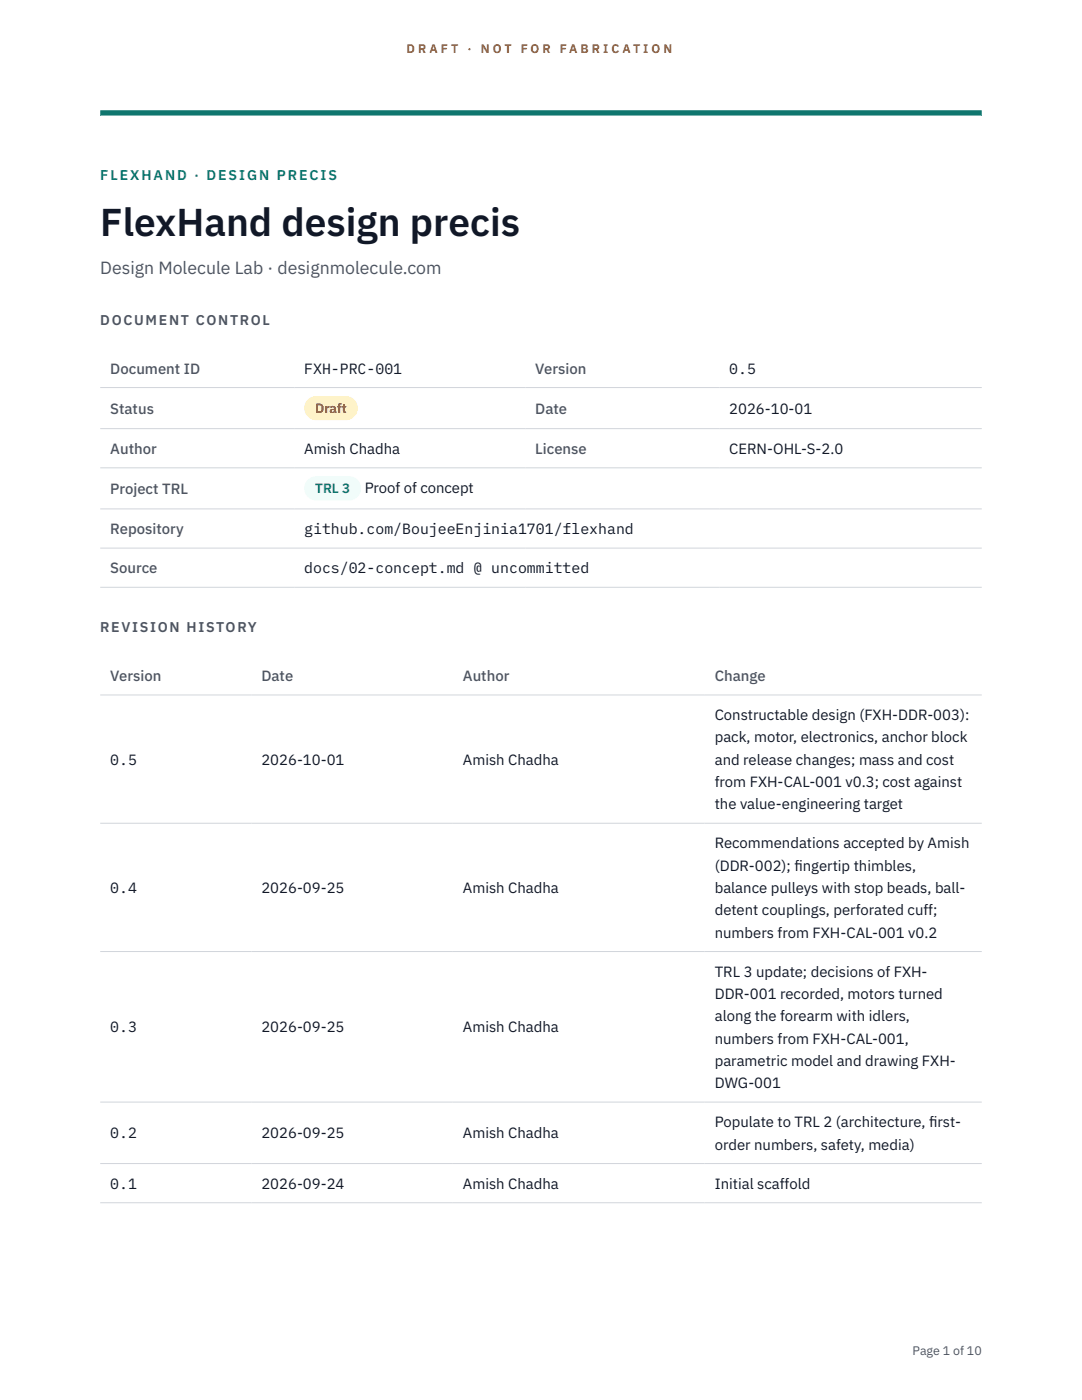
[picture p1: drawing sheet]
<svg xmlns="http://www.w3.org/2000/svg" width="216mm" height="279mm" viewBox="0 0 216 279" stroke-linecap="round" stroke-linejoin="round" font-family="sans-serif">
<defs><g id="words">
<text font-size="7.8" fill="#111827" x="20" y="47.1">FlexHand design precis</text>
<text font-size="3.5" fill="#4b5563" x="20" y="54.6">Design Molecule Lab · designmolecule.com</text>
<g font-size="3" fill="#4b5563">
<text x="22" y="74.5">Document ID</text>
<text x="106.8" y="74.5">Version</text>
<text x="22" y="82.6">Status</text>
<text x="106.8" y="82.6">Date</text>
<text x="22" y="90.6">Author</text>
<text x="106.8" y="90.6">License</text>
<text x="22" y="98.6">Project TRL</text>
<text x="22" y="106.6">Repository</text>
<text x="22" y="114.4">Source</text>
<text x="22" y="135.9">Version</text>
<text x="52.2" y="135.9">Date</text>
<text x="92.4" y="135.9">Author</text>
<text x="142.6" y="135.9">Change</text>
</g>
<g font-size="3" fill="#111827">
<text x="60.7" y="74.5">FXH-PRC-001</text>
<text x="145.5" y="74.5">0.5</text>
<text x="145.5" y="82.6">2026-10-01</text>
<text x="60.7" y="90.6">Amish Chadha</text>
<text x="145.5" y="90.6">CERN-OHL-S-2.0</text>
<text x="72.8" y="98.5">Proof of concept</text>
<text x="60.7" y="106.6">github.com/BoujeeEnjinia1701/flexhand</text>
<text x="60.7" y="114.4">docs/02-concept.md @ uncommitted</text>
<text x="142.6" y="143.7">Constructable design (FXH-DDR-003):</text>
<text x="142.6" y="148.2">pack, motor, electronics, anchor block</text>
<text x="22" y="152.6">0.5</text>
<text x="52.2" y="152.6">2026-10-01</text>
<text x="92.4" y="152.6">Amish Chadha</text>
<text x="142.6" y="152.6">and release changes; mass and cost</text>
<text x="142.6" y="157.1">from FXH-CAL-001 v0.3; cost against</text>
<text x="142.6" y="161.5">the value-engineering target</text>
<text x="142.6" y="169.3">Recommendations accepted by Amish</text>
<text x="142.6" y="173.8">(DDR-002); f</text>
<text x="158.5" y="173.8">ingertip thimbles,</text>
<text x="22" y="178.2">0.4</text>
<text x="52.2" y="178.2">2026-09-25</text>
<text x="92.4" y="178.2">Amish Chadha</text>
<text x="142.6" y="178.2">balance pulleys with stop beads, ball-</text>
<text x="142.6" y="182.7">detent couplings, perforated cuff;</text>
<text x="142.6" y="187.1">numbers from FXH-CAL-001 v0.2</text>
<text x="142.6" y="194.9">TRL 3 update; decisions of FXH-</text>
<text x="142.6" y="199.4">DDR-001 recorded, motors turned</text>
<text x="142.6" y="203.8">along the forearm with idlers,</text>
<text x="22" y="206">0.3</text>
<text x="52.2" y="206">2026-09-25</text>
<text x="92.4" y="206">Amish Chadha</text>
<text x="142.6" y="208.3">numbers from FXH-CAL-001,</text>
<text x="142.6" y="212.7">parametric model and drawing FXH-</text>
<text x="142.6" y="217.1">DWG-001</text>
<text x="22" y="227.2">0.2</text>
<text x="52.2" y="227.2">2026-09-25</text>
<text x="92.4" y="227.2">Amish Chadha</text>
<text x="142.6" y="225">Populate to TRL 2 (architecture, f</text>
<text x="185.4" y="225">irst-</text>
<text x="142.6" y="229.4">order numbers, safety, media)</text>
<text x="22" y="237.2">0.1</text>
<text x="52.2" y="237.2">2026-09-24</text>
<text x="92.4" y="237.2">Amish Chadha</text>
<text x="142.6" y="237.2">Initial scaffold</text>
</g>
<text font-size="2.8" fill="#0f766e" x="20" y="36">FLEXHAND · DESIGN PRECIS</text>
<g font-size="2.8" fill="#4b5563">
<text x="20" y="64.8">DOCUMENT CONTROL</text>
<text x="20" y="126.2">REVISION HISTORY</text>
</g>
<text font-size="2.7" fill="#92400e" x="62.9" y="82.5">Draft</text>
<text font-size="2.7" fill="#0f766e" x="62.9" y="98.5">TRL 3</text>
<g font-size="2.5" fill="#b45309">
<text x="81.1" y="10.5">D R A F T</text>
<text x="93.3" y="10.5">·</text>
<text x="95.9" y="10.5">N O T</text>
<text x="103.9" y="10.5">F O R</text>
<text x="111.7" y="10.5">F A B R I C A T I O N</text>
</g>
<text font-size="2.5" fill="#4b5563" x="182.1" y="270.3">Page 1 of 10</text>
</g></defs>
<path d="M20 23.1h175.9zM20 22h175.9v1.1h-175.9z" fill-rule="evenodd" fill="#0f766e"/>
<path d="M20 77.3h175.9M20 85.5h175.9M20 93.4h175.9M20 101.6h175.9M20 109.4h175.9M20 117.2h175.9M20 138.7h175.9M20 164.3h175.9M20 189.9h175.9M20 219.9h175.9M20 232.2h175.9M20 240h175.9" fill="none" stroke="#d1d5db" stroke-width=".2"/>
<path d="M60.7 79h10.7v4.9h-10.7z" fill="#fef3c7"/>
<path d="M60.7 95.1h11.4v4.8h-11.4z" fill="#f0fdfa"/>
<use href="#words"/>
</svg>
